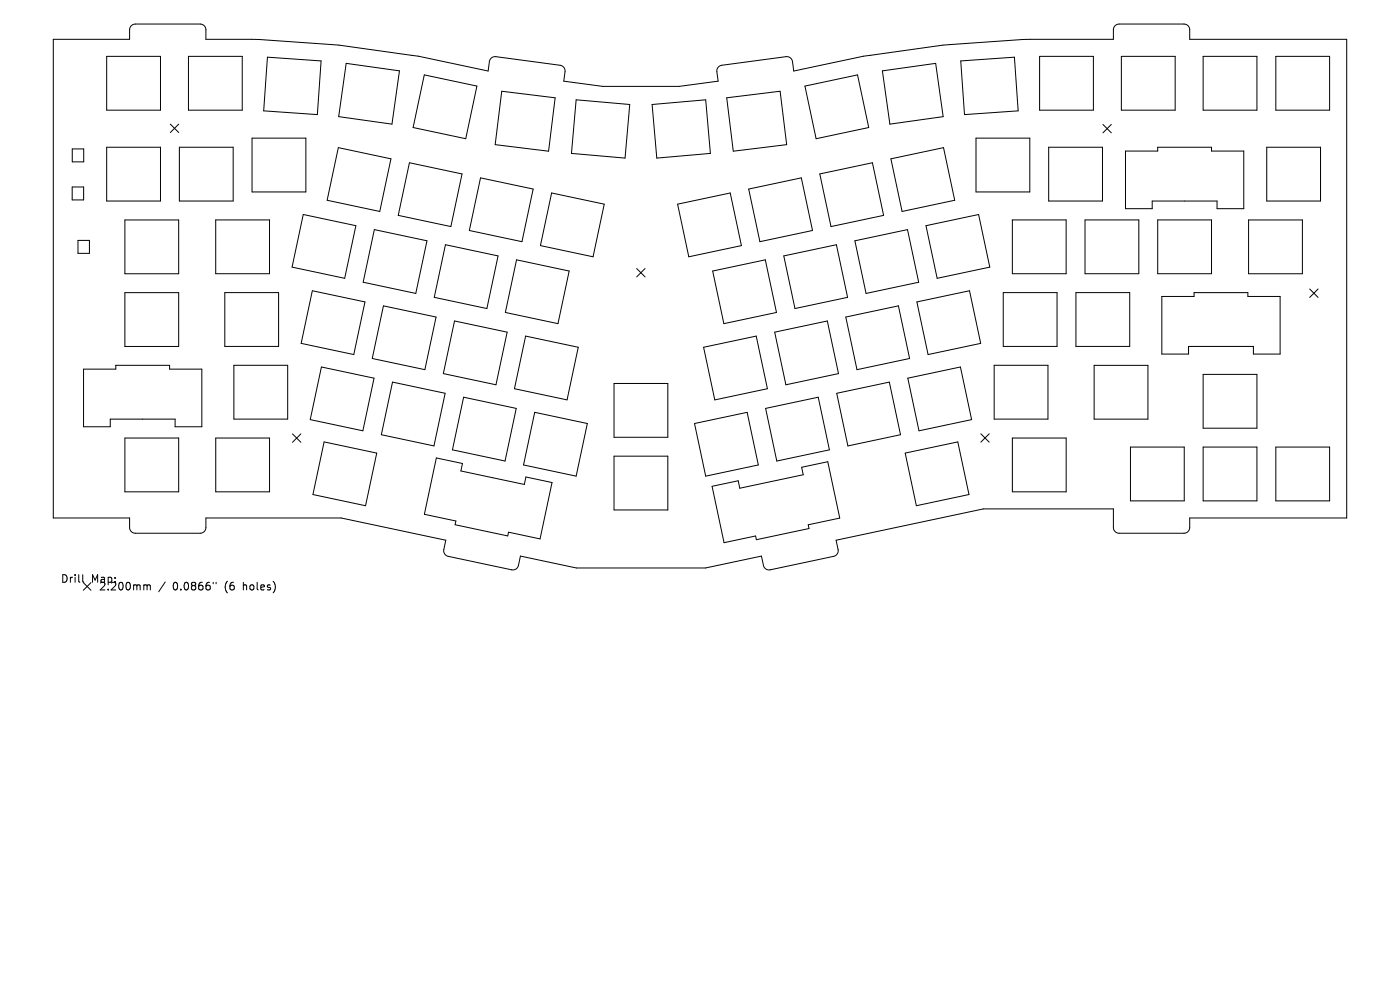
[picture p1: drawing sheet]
<svg xmlns="http://www.w3.org/2000/svg" width="297mm" height="210mm" viewBox="0 0 297 210" stroke-linecap="round" stroke-linejoin="round" font-family="sans-serif">
<defs><g id="words">
<g font-size="2.3">
<text x="12.8" y="123.8">Drill</text>
<text x="19.3" y="123.8">Map:</text>
<text x="20.9" y="125.5">2.200mm</text>
<text x="36.7" y="125.5">0.0866&quot;</text>
<text x="47.8" y="125.5">(6</text>
<text x="51.8" y="125.5">holes)</text>
</g>
</g></defs>
<g fill="none" stroke="#000" stroke-width=".21">
<path d="M11.3 8.3h16.2v-2a1.21 1.21 0 0 1 1.2-1.2h13.8a1.21 1.21 0 0 1 1.2 1.2v2a240.3 240.3 0 0 1 59.9 6.8l.2-2a1.21 1.21 0 0 1 1.4-1.1l13.6 1.8a1.21 1.21 0 0 1 1.1 1.4l-.3 2 8.3 1.1h16.2l8.2-1.1-.2-2a1.21 1.21 0 0 1 1-1.4l13.7-1.8a1.21 1.21 0 0 1 1.3 1.1l.3 2a248 248 0 0 1 67.8-6.8v-2a1.21 1.21 0 0 1 1.2-1.2h13.8a1.21 1.21 0 0 1 1.2 1.2v2h33.3v101.6h-33.3v2a1.21 1.21 0 0 1-1.2 1.2h-13.8a1.21 1.21 0 0 1-1.2-1.2v-3.9h-27.6l-31.2 6.6 .4 2a1.21 1.21 0 0 1-.9 1.4l-13.5 2.9a1.21 1.21 0 0 1-1.4-1l-.5-1.9-11.8 2.5h-27.4l-11.9-2.5-.4 1.9a1.21 1.21 0 0 1-1.5 1l-13.4-2.9a1.21 1.21 0 0 1-.9-1.4l.4-2-22.2-4.7h-28.7v2a1.21 1.21 0 0 1-1.2 1.2h-13.8a1.21 1.21 0 0 1-1.2-1.2v-2h-16.2zM22.6 12h11.4v11.4h-11.4zM40 12h11.4v11.4h-11.4zM56.7 12.1l11.4 .8-.8 11.4-11.4-.8zM73.4 13.4l11.3 1.6-1.5 11.3-11.3-1.6zM90 15.9l11.2 2.4-2.4 11.1-11.2-2.3zM106.4 19.4l11.4 1.3-1.4 11.4-11.4-1.4zM170.8 18.3l11.1-2.4 2.4 11.2-11.2 2.3zM187.2 15l11.3-1.6 1.6 11.3-11.3 1.6zM203.8 12.9l11.4-.8 .8 11.4-11.4 .8zM220.5 12h11.5v11.4h-11.5zM237.9 12h11.4v11.4h-11.4z"/>
<path d="M255.2 12h11.5v11.4h-11.5zM270.7 12h11.4v11.4h-11.4zM15.3 39.7h2.4v2.7h-2.4zM15.3 31.6h2.5v2.7h-2.5zM22.6 31.2h11.4v11.4h-11.4zM36.1 26.3l1.8 1.8M37.9 26.3l-1.8 1.8M38.1 31.2h11.4v11.4h-11.4zM53.5 29.3h11.4v11.4h-11.4zM71.8 31.3l11.1 2.4-2.3 11.2-11.2-2.4zM86.9 34.5l11.1 2.4-2.4 11.2-11.1-2.4zM101.9 37.7l11.2 2.4-2.4 11.2-11.1-2.4z"/>
<path d="M122.2 21.2l11.4 1-1 11.3-11.4-1zM138.3 22.2l11.4-1 1 11.3-11.4 1zM154.2 20.7l11.3-1.3 1.4 11.3-11.3 1.4zM173.9 36.9l11.2-2.4 2.4 11.2-11.2 2.4zM189 33.7l11.2-2.4 2.3 11.2-11.1 2.4zM207.1 29.3h11.4v11.4h-11.4zM222.5 31.2h11.4v11.4h-11.4zM234 26.4l1.8 1.8M235.8 26.4l-1.8 1.8M238.8 32h6.8v-.8h11.4v.8h6.9v12.3h-5.7v-1.7h-13.8v1.7h-5.6zM268.7 31.2h11.4v11.4h-11.4zM16.5 51h2.5v2.7h-2.5z"/>
<path d="M26.5 46.7h11.4v11.4h-11.4zM45.8 46.7h11.4v11.4h-11.4zM64.3 45.5l11.2 2.4-2.4 11.1-11.1-2.3zM79.4 48.7l11.2 2.4-2.4 11.1-11.2-2.3zM94.5 51.9l11.2 2.4-2.4 11.1-11.2-2.3zM109.6 55.1l11.1 2.4-2.3 11.2-11.2-2.4zM117 40.9l11.2 2.4-2.4 11.2-11.1-2.4zM135.1 57l1.7 1.7M136.8 57l-1.7 1.7M143.8 43.3l11.1-2.4 2.4 11.2-11.2 2.4zM151.2 57.5l11.2-2.4 2.3 11.2-11.1 2.4zM158.8 40.1l11.2-2.4 2.4 11.2-11.2 2.4z"/>
<path d="M166.3 54.3l11.1-2.4 2.4 11.2-11.2 2.4zM181.4 51.1l11.1-2.4 2.4 11.2-11.2 2.3zM196.4 47.9l11.2-2.4 2.4 11.2-11.2 2.3zM214.8 46.7h11.4v11.4h-11.4zM230.2 46.7h11.4v11.4h-11.4zM245.6 46.7h11.4v11.4h-11.4zM264.9 46.7h11.4v11.4h-11.4zM17.7 78.3h6.9v-.8h11.4v.8h6.8v12.2h-5.6v-1.6h-13.8v1.6h-5.7zM26.5 62.1h11.4v11.4h-11.4zM47.7 62.1h11.4v11.4h-11.4zM49.6 77.5h11.4v11.4h-11.4zM66.3 61.7l11.1 2.3-2.3 11.2-11.2-2.4z"/>
<path d="M68.2 77.8l11.2 2.4-2.4 11.2-11.2-2.4zM81.3 64.9l11.2 2.4-2.4 11.1-11.1-2.4zM96.4 68.1l11.2 2.4-2.4 11.1-11.1-2.3zM111.5 71.3l11.2 2.4-2.4 11.1-11.2-2.3zM149.3 73.7l11.1-2.4 2.4 11.2-11.2 2.3zM164.3 70.5l11.2-2.4 2.4 11.2-11.2 2.3zM179.4 67.3l11.2-2.4 2.4 11.1-11.2 2.4zM194.5 64l11.2-2.3 2.3 11.1-11.1 2.4zM210.9 77.5h11.4v11.4h-11.4zM212.8 62.1h11.4v11.4h-11.4zM228.3 62.1h11.4v11.4h-11.4zM232.1 77.5h11.4v11.4h-11.4z"/>
<path d="M246.5 62.9h6.8v-.8h11.4v.8h6.9v12.2h-5.7v-1.6h-13.8v1.6h-5.6zM255.2 79.4h11.5v11.4h-11.5zM277.8 61.3l1.8 1.8M279.6 61.3l-1.8 1.8M26.5 92.9h11.4v11.4h-11.4zM45.8 92.9h11.4v11.4h-11.4zM62 92l1.8 1.8M63.8 92l-1.8 1.8M68.8 93.7l11.1 2.4-2.4 11.2-11.1-2.4zM83.3 81.1l11.1 2.3-2.3 11.2-11.2-2.4zM92.6 97.1l5.5 1.2-.3 1.6 13.4 2.9 .4-1.6 5.5 1.2-2.5 11.9-6.7-1.4-.2 .8-11.2-2.4 .2-.8-6.7-1.4zM98.4 84.3l11.1 2.3-2.4 11.2-11.1-2.4z"/>
<path d="M113.4 87.5l11.2 2.3-2.4 11.2-11.1-2.4zM130.3 96.8h11.4v11.4h-11.4zM130.3 81.3h11.4v11.5h-11.4zM147.3 89.8l11.2-2.3 2.4 11.1-11.2 2.4zM162.4 86.6l11.2-2.3 2.4 11.1-11.2 2.4zM177.5 83.4l11.2-2.3 2.3 11.1-11.1 2.4zM192 96.1l11.2-2.4 2.4 11.2-11.2 2.4zM192.6 80.2l11.1-2.3 2.4 11.1-11.1 2.4zM208.1 92l1.8 1.8M209.9 92l-1.8 1.8M214.8 92.9h11.4v11.4h-11.4zM239.8 94.8h11.4v11.5h-11.4z"/>
<path d="M255.2 94.8h11.5v11.5h-11.5zM270.7 94.8h11.4v11.5h-11.4zM151.1 103.2l5.5-1.2 .3 1.6 13.5-2.9-.3-1.6 5.5-1.2 2.5 12-6.6 1.4 .1 .8-11.1 2.4-.2-.8-6.7 1.4zM17.6 121.9v1.4l.2 .2M17.7 123.6l1.6 1.6M19.3 123.6l-1.6 1.6M30.7 124.1l.5 .2M31.2 124.3l.2-.2h.4l.1 1M31.2 124.3v.8M35.1 123.4l-1.4 2.1M45.2 123.5v.3M45.8 123.5v.3"/>
</g>
<use href="#words"/>
</svg>
